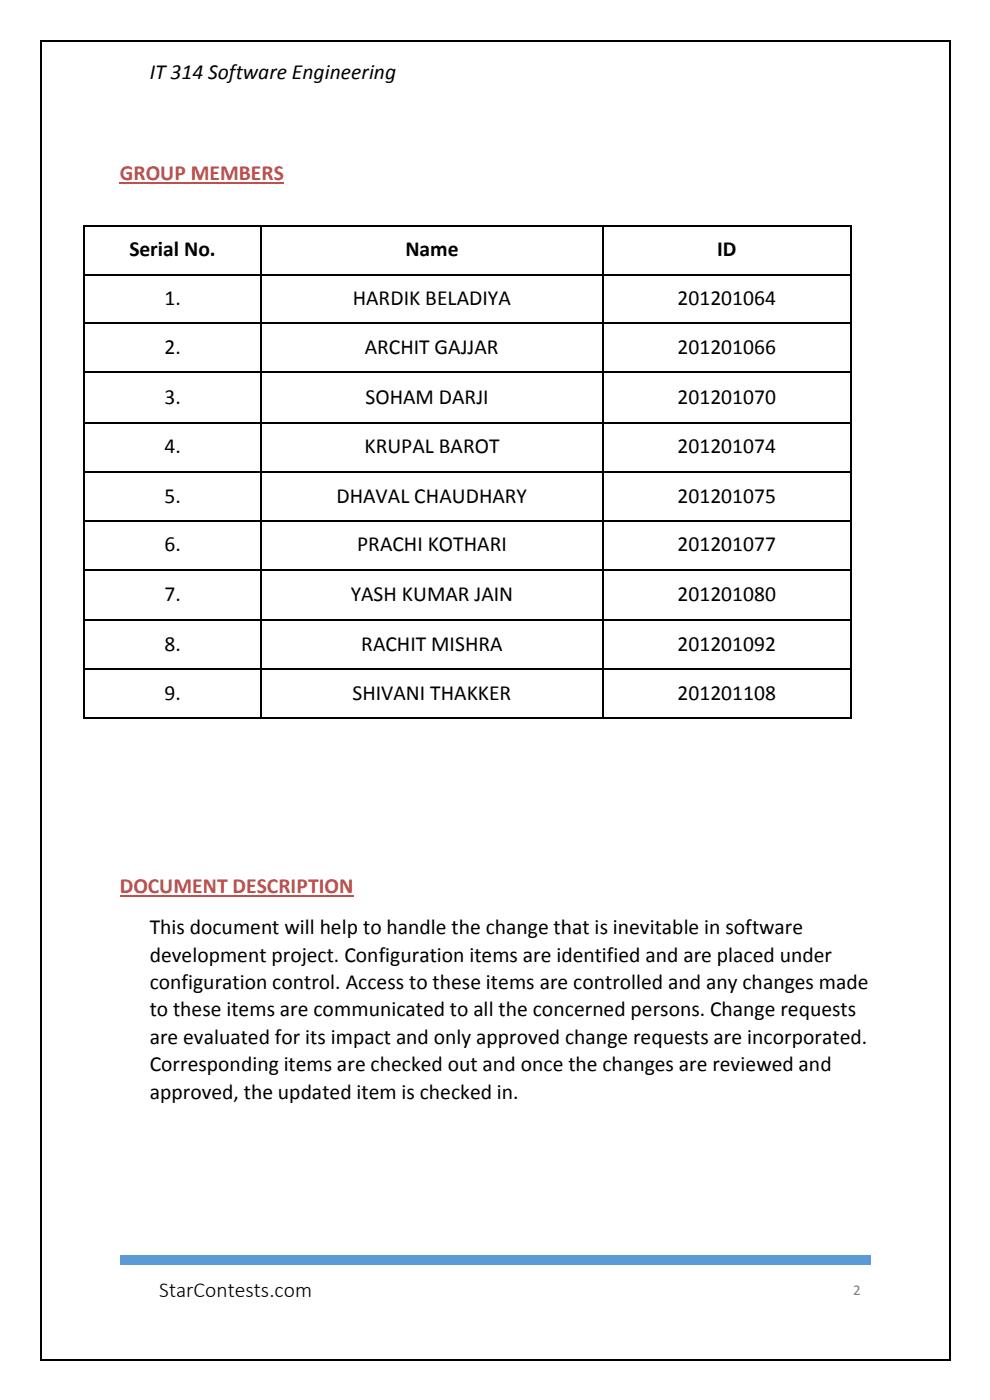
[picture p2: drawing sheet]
<svg xmlns="http://www.w3.org/2000/svg" width="210mm" height="297mm" viewBox="0 0 210 297" stroke-linecap="round" stroke-linejoin="round" font-family="sans-serif">
<defs><g id="words">
<g font-size="4.6">
<text x="31.8" y="16.8">IT 314 Software Engineering</text>
<text x="27.4" y="54.4">Serial No.</text>
<text x="86" y="54.4">Name</text>
<text x="152.1" y="54.4">ID</text>
<text x="34.9" y="64.7">1.</text>
<text x="74.9" y="64.7">HARDIK BELADIYA</text>
<text x="143.7" y="64.7">201201064</text>
<text x="34.9" y="75.1">2.</text>
<text x="77.4" y="75.1">ARCHIT GAJJAR</text>
<text x="143.7" y="75.1">201201066</text>
<text x="34.9" y="85.6">3.</text>
<text x="77.5" y="85.6">SOHAM DARJI</text>
<text x="143.7" y="85.6">201201070</text>
<text x="34.9" y="96.2">4.</text>
<text x="77.3" y="96.2">KRUPAL BAROT</text>
<text x="143.7" y="96.2">201201074</text>
<text x="34.9" y="106.6">5.</text>
<text x="71.4" y="106.6">DHAVAL CHAUDHARY</text>
<text x="143.7" y="106.6">201201075</text>
<text x="34.9" y="117">6.</text>
<text x="75.8" y="117">PRACHI KOTHARI</text>
<text x="143.7" y="117">201201077</text>
<text x="34.9" y="127.5">7.</text>
<text x="74.4" y="127.5">YASH KUMAR JAIN</text>
<text x="143.7" y="127.5">201201080</text>
<text x="34.9" y="138.1">8.</text>
<text x="76.6" y="138.1">RACHIT MISHRA</text>
<text x="143.7" y="138.1">201201092</text>
<text x="34.9" y="148.4">9.</text>
<text x="74.8" y="148.4">SHIVANI THAKKER</text>
<text x="143.7" y="148.4">201201108</text>
<text x="31.8" y="198.2">This document will help to handle the change that is inevitable in software</text>
<text x="31.8" y="204">development project. Configuration items are identified and are placed under</text>
<text x="31.8" y="209.8">configuration control. Access to these items are controlled and any changes made</text>
<text x="31.8" y="215.6">to these items are communicated to all the concerned persons. Change requests</text>
<text x="31.8" y="221.4">are evaluated for its impact and only approved change requests are incorporated.</text>
<text x="31.8" y="227.3">Corresponding items are checked out and once the changes are reviewed and</text>
<text x="31.8" y="233.1">approved, the updated item is checked in.</text>
<text x="33.8" y="275.2">StarContests.com</text>
</g>
<g font-size="4.6" fill="#c0504d">
<text x="25.4" y="38.1">GROUP MEMBERS</text>
<text x="25.4" y="189.5">DOCUMENT DESCRIPTION</text>
</g>
<text font-size="3.2" fill="#808080" x="181" y="274.7">2</text>
</g></defs>
<g fill="#5b9bd5">
<path d="M25.4 266.2h80.5v2.1h-80.5z" fill-rule="evenodd"/>
<path d="M27.4 266.2h76.5v2.1h-76.5z" fill-rule="evenodd"/>
<path d="M105.9 266.2h78.8v2.1h-78.8z" fill-rule="evenodd"/>
<path d="M108 266.2h74.6v2.1h-74.6z" fill-rule="evenodd"/>
</g>
<path d="M25.4 38.8h34.9M25.4 190.2h49.6" fill="none" stroke="#c0504d" stroke-width=".3"/>
<g fill="#000">
<path d="M8.5 8.5h.2v.2h-.2z" fill-rule="evenodd"/>
<path d="M8.5 8.5h.2v.2h-.2z" fill-rule="evenodd"/>
<path d="M201.3 8.5h.3v.2h-.3z" fill-rule="evenodd"/>
<path d="M201.3 8.5h.3v.2h-.3z" fill-rule="evenodd"/>
<path d="M17.7 47.7h.3v.3h-.3z" fill-rule="evenodd"/>
<path d="M17.7 47.7h.3v.3h-.3z" fill-rule="evenodd"/>
<path d="M17.7 58.1h.3v.3h-.3z" fill-rule="evenodd"/>
<path d="M55.3 47.7h.2v.3h-.2z" fill-rule="evenodd"/>
<path d="M55.3 58.1h.2v.3h-.2z" fill-rule="evenodd"/>
<path d="M127.8 47.7h.3v.3h-.3z" fill-rule="evenodd"/>
<path d="M127.8 58.1h.3v.3h-.3z" fill-rule="evenodd"/>
<path d="M180.3 47.7h.3v.3h-.3z" fill-rule="evenodd"/>
<path d="M180.3 47.7h.3v.3h-.3z" fill-rule="evenodd"/>
<path d="M180.3 58.1h.3v.3h-.3z" fill-rule="evenodd"/>
<path d="M17.7 68.5h.3v.2h-.3z" fill-rule="evenodd"/>
<path d="M17.7 78.8h.3v.3h-.3z" fill-rule="evenodd"/>
<path d="M55.3 68.5h.2v.2h-.2z" fill-rule="evenodd"/>
<path d="M55.3 78.8h.2v.3h-.2z" fill-rule="evenodd"/>
<path d="M127.8 68.5h.3v.2h-.3z" fill-rule="evenodd"/>
<path d="M127.8 78.8h.3v.3h-.3z" fill-rule="evenodd"/>
<path d="M180.3 68.5h.3v.2h-.3z" fill-rule="evenodd"/>
<path d="M180.3 78.8h.3v.3h-.3z" fill-rule="evenodd"/>
<path d="M17.7 89.5h.3v.3h-.3z" fill-rule="evenodd"/>
<path d="M55.3 89.5h.2v.3h-.2z" fill-rule="evenodd"/>
<path d="M127.8 89.5h.3v.3h-.3z" fill-rule="evenodd"/>
<path d="M180.3 89.5h.3v.3h-.3z" fill-rule="evenodd"/>
<path d="M17.7 99.9h.3v.3h-.3z" fill-rule="evenodd"/>
<path d="M17.7 110.3h.3v.3h-.3z" fill-rule="evenodd"/>
<path d="M55.3 99.9h.2v.3h-.2z" fill-rule="evenodd"/>
<path d="M55.3 110.3h.2v.3h-.2z" fill-rule="evenodd"/>
<path d="M127.8 99.9h.3v.3h-.3z" fill-rule="evenodd"/>
<path d="M127.8 110.3h.3v.3h-.3z" fill-rule="evenodd"/>
<path d="M180.3 99.9h.3v.3h-.3z" fill-rule="evenodd"/>
<path d="M180.3 110.3h.3v.3h-.3z" fill-rule="evenodd"/>
<path d="M17.7 120.7h.3v.3h-.3z" fill-rule="evenodd"/>
<path d="M17.7 131.4h.3v.2h-.3z" fill-rule="evenodd"/>
<path d="M55.3 120.7h.2v.3h-.2z" fill-rule="evenodd"/>
<path d="M55.3 131.4h.2v.2h-.2z" fill-rule="evenodd"/>
<path d="M127.8 120.7h.3v.3h-.3z" fill-rule="evenodd"/>
<path d="M127.8 131.4h.3v.2h-.3z" fill-rule="evenodd"/>
<path d="M180.3 120.7h.3v.3h-.3z" fill-rule="evenodd"/>
<path d="M180.3 131.4h.3v.2h-.3z" fill-rule="evenodd"/>
<path d="M17.7 141.7h.3v.3h-.3z" fill-rule="evenodd"/>
<path d="M17.7 152.2h.3v.2h-.3z" fill-rule="evenodd"/>
<path d="M17.7 152.2h.3v.2h-.3z" fill-rule="evenodd"/>
<path d="M55.3 141.7h.2v.3h-.2z" fill-rule="evenodd"/>
<path d="M55.3 152.2h.2v.2h-.2z" fill-rule="evenodd"/>
<path d="M127.8 141.7h.3v.3h-.3z" fill-rule="evenodd"/>
<path d="M127.8 152.2h.3v.2h-.3z" fill-rule="evenodd"/>
<path d="M180.3 141.7h.3v.3h-.3z" fill-rule="evenodd"/>
<path d="M180.3 152.2h.3v.2h-.3z" fill-rule="evenodd"/>
<path d="M180.3 152.2h.3v.2h-.3z" fill-rule="evenodd"/>
<path d="M8.5 288.3h.2v.3h-.2z" fill-rule="evenodd"/>
<path d="M8.5 288.3h.2v.3h-.2z" fill-rule="evenodd"/>
<path d="M201.3 288.3h.3v.3h-.3z" fill-rule="evenodd"/>
<path d="M201.3 288.3h.3v.3h-.3z" fill-rule="evenodd"/>
</g>
<g fill="none" stroke="#000" stroke-width=".25">
<path d="M8.6 8.7v279.6M8.7 8.6h192.6M201.5 8.7v279.6M17.9 48v10.1M17.9 58.4v10.1M18 47.8h37.3M18 58.3h37.3M55.4 48v10.1M55.4 58.4v10.1M55.5 47.8h72.3M55.5 58.3h72.3M128 48v10.1"/>
<path d="M128 58.4v10.1M128.1 47.8h52.2M128.1 58.3h52.2M180.5 48v10.1M180.5 58.4v10.1M17.9 68.7v10.1M17.9 79.1v10.4M18 68.6h37.3M18 79h37.3M55.4 68.7v10.1M55.4 79.1v10.4M55.5 68.6h72.3"/>
<path d="M55.5 79h72.3M128 68.7v10.1M128 79.1v10.4M128.1 68.6h52.2M128.1 79h52.2M180.5 68.7v10.1M180.5 79.1v10.4M17.9 89.8v10.1M18 89.7h37.3M55.4 89.8v10.1M55.5 89.7h72.3M128 89.8v10.1"/>
<path d="M128.1 89.7h52.2M180.5 89.8v10.1M17.9 100.2v10.1M17.9 110.6v10.1M18 100.1h37.3M18 110.5h37.3M55.4 100.2v10.1M55.4 110.6v10.1M55.5 100.1h72.3M55.5 110.5h72.3M128 100.2v10.1M128 110.6v10.1"/>
<path d="M128.1 100.1h52.2M128.1 110.5h52.2M180.5 100.2v10.1M180.5 110.6v10.1M17.9 121v10.4M17.9 131.6v10.1M18 120.8h37.3M18 131.5h37.3M55.4 121v10.4M55.4 131.6v10.1M55.5 120.8h72.3M55.5 131.5h72.3"/>
<path d="M128 121v10.4M128 131.6v10.1M128.1 120.8h52.2M128.1 131.5h52.2M180.5 121v10.4M180.5 131.6v10.1M17.9 142v10.2M18 141.9h37.3M18 152.3h37.3M55.4 142v10.2M55.5 141.9h72.3M55.5 152.3h72.3"/>
<path d="M128 142v10.2M128.1 141.9h52.2M128.1 152.3h52.2M180.5 142v10.2M8.7 288.5h192.6"/>
</g>
<use href="#words"/>
</svg>
